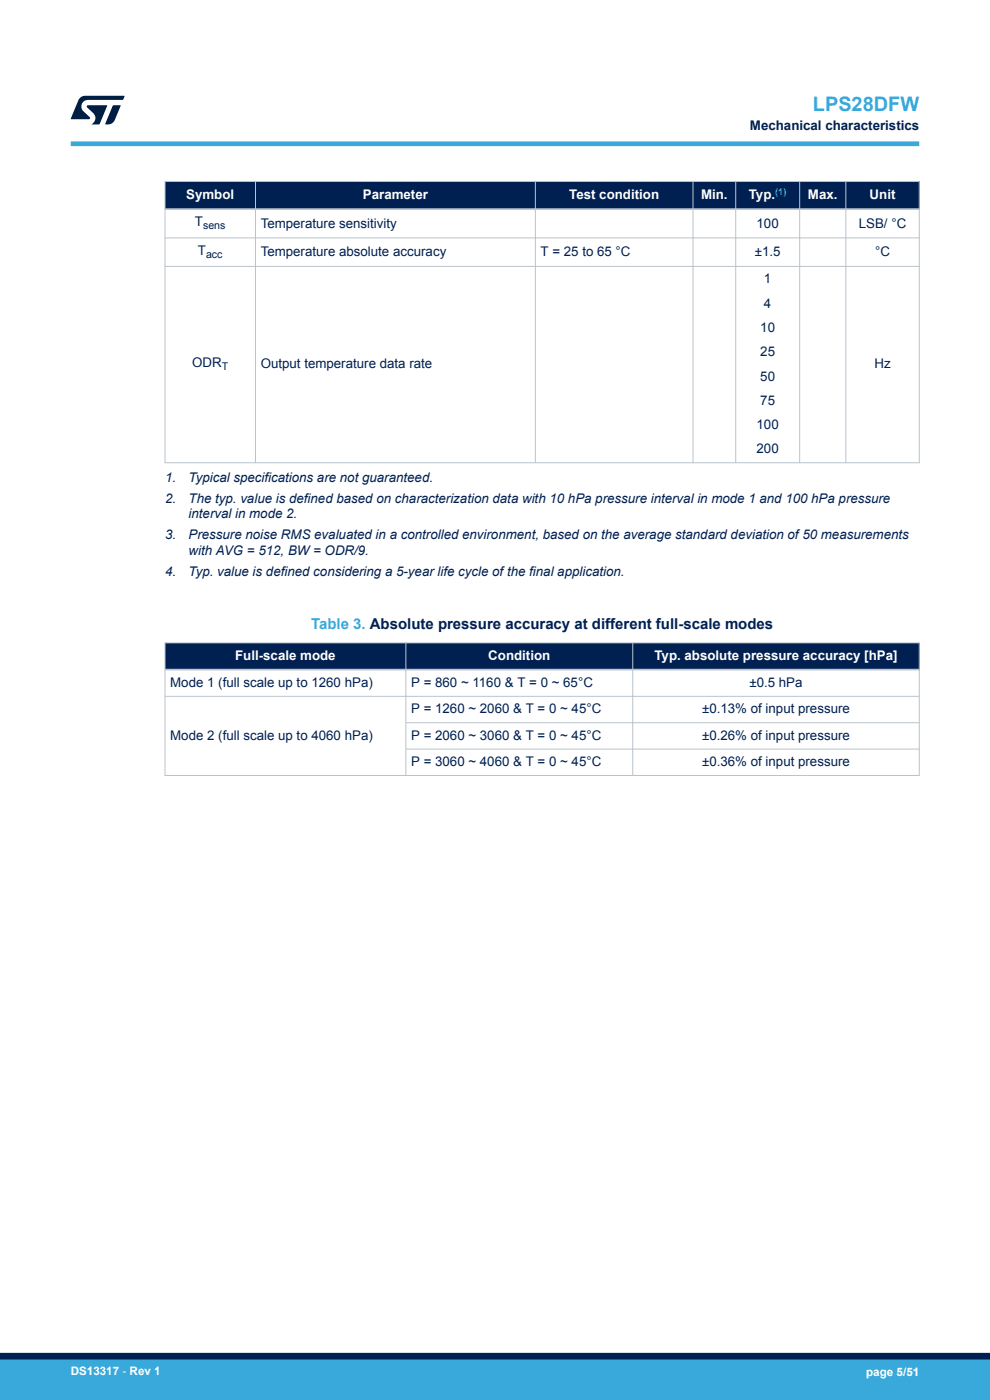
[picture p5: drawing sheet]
<svg xmlns="http://www.w3.org/2000/svg" width="210mm" height="297mm" viewBox="0 0 210 297" stroke-linecap="round" stroke-linejoin="round" font-family="sans-serif">
<defs><g id="words">
<text font-size="4.2" fill="#39a9dc" x="172.4" y="23.5">LPS28DFW</text>
<text font-size="3.2" fill="#39a9dc" x="66" y="133.4">Table 3. Absolute pressure accuracy at different full-scale modes</text>
<g font-size="2.8" fill="#002052">
<text x="159.1" y="27.5">Mechanical characteristics</text>
<text x="41.4" y="48">T</text>
<text x="55.3" y="48.3">Temperature sensitivity</text>
<text x="160.5" y="48.3">100</text>
<text x="182.2" y="48.3">LSB/ °C</text>
<text x="42" y="54.1">T</text>
<text x="55.3" y="54.3">Temperature absolute accuracy</text>
<text x="114.7" y="54.3">T = 25 to 65 °C</text>
<text x="160.1" y="54.3">±1.5</text>
<text x="185.6" y="54.3">°C</text>
<text x="162.1" y="60.1">1</text>
<text x="162.1" y="65.3">4</text>
<text x="161.3" y="70.4">10</text>
<text x="40.8" y="77.9">ODR</text>
<text x="161.3" y="75.6">25</text>
<text x="55.3" y="78.2">Output temperature data rate</text>
<text x="161.3" y="80.7">50</text>
<text x="185.5" y="78.2">Hz</text>
<text x="161.3" y="85.9">75</text>
<text x="160.5" y="91">100</text>
<text x="160.5" y="96.2">200</text>
<text x="35" y="102.2">1.</text>
<text x="35" y="106.6">2.</text>
<text x="40" y="102.2">Typical specifications are not guaranteed.</text>
<text x="40" y="106.6">The typ. value is defined based on characterization data with 10 hPa pressure interval in mode 1 and 100 hPa pressure</text>
<text x="40" y="110">interval in mode 2.</text>
<text x="35" y="114.4">3.</text>
<text x="40" y="114.4">Pressure noise RMS evaluated in a controlled environment, based on the average standard deviation of 50 measurements</text>
<text x="40" y="117.8">with AVG = 512, BW = ODR/9.</text>
<text x="35" y="122.1">4.</text>
<text x="40" y="122.1">Typ. value is defined considering a 5-year life cycle of the final application.</text>
<text x="36.1" y="145.7">Mode 1 (full scale up to 1260 hPa)</text>
<text x="87.2" y="145.7">P = 860 ~ 1160 &amp; T = 0 ~ 65°C</text>
<text x="159" y="145.7">±0.5 hPa</text>
<text x="87.2" y="151.3">P = 1260 ~ 2060 &amp; T = 0 ~ 45°C</text>
<text x="148.9" y="151.3">±0.13% of input pressure</text>
<text x="36.1" y="156.9">Mode 2 (full scale up to 4060 hPa)</text>
<text x="87.2" y="156.9">P = 2060 ~ 3060 &amp; T = 0 ~ 45°C</text>
<text x="148.9" y="156.9">±0.26% of input pressure</text>
<text x="87.2" y="162.5">P = 3060 ~ 4060 &amp; T = 0 ~ 45°C</text>
<text x="148.9" y="162.5">±0.36% of input pressure</text>
</g>
<g font-size="2.8" fill="#fff">
<text x="39.5" y="42.2">Symbol</text>
<text x="77" y="42.2">Parameter</text>
<text x="120.7" y="42.2">Test condition</text>
<text x="148.7" y="42.2">Min.</text>
<text x="158.8" y="42.3">Typ.</text>
<text x="171.4" y="42.2">Max.</text>
<text x="184.5" y="42.2">Unit</text>
<text x="49.9" y="140">Full-scale mode</text>
<text x="103.6" y="140">Condition</text>
<text x="138.8" y="140">Typ. absolute pressure accuracy [hPa]</text>
</g>
<g font-size="2.5" fill="#fff">
<text x="15" y="291.6">DS13317 - Rev 1</text>
<text x="183.7" y="291.9">page 5/51</text>
</g>
<g font-size="2.3" fill="#002052">
<text x="43.1" y="48.6">sens</text>
<text x="43.7" y="54.6">acc</text>
<text x="47" y="78.5">T</text>
</g>
<text font-size="2" fill="#39a9dc" x="164.4" y="41.4">(1)</text>
</g></defs>
<g fill="#002052">
<path d="M35 38.5h160v5.9h-160z" fill-rule="evenodd"/>
<path d="M35 38.5h160v5.9h-160z" fill-rule="evenodd"/>
</g>
<path d="M34.9 38.5h160.2M35 38.4v59.9M54.2 38.4v59.9M113.6 38.4v59.9M147 38.4v59.9M156.1 38.4v59.9M169.6 38.4v59.9M179.4 38.4v59.9M195 38.4v59.9M34.9 50.5h160.2M34.9 56.5h160.2M34.9 98.2h160.2" fill="none" stroke="#b9c4ca" stroke-width=".21"/>
<path d="M34.9 44.4h160.2" fill="none" stroke="#b9c4ca" stroke-width=".35"/>
<g fill="#002052">
<path d="M35 136.4h160v5.7h-160z" fill-rule="evenodd"/>
<path d="M35 136.4h160v5.7h-160z" fill-rule="evenodd"/>
</g>
<path d="M34.9 136.4h160.2M35 136.3v28.3M86.1 136.3v28.3M134.2 136.3v28.3M195 136.3v28.3M34.9 147.7h160.2M86.1 153.3h109M86.1 158.9h109M34.9 164.5h160.2" fill="none" stroke="#b9c4ca" stroke-width=".21"/>
<path d="M34.9 142.1h160.2" fill="none" stroke="#b9c4ca" stroke-width=".35"/>
<path d="M15 30.5h180" fill="none" stroke="#39a9dc" stroke-width="1"/>
<g fill="#001e41">
<path d="M17.1 20.7l.9-.4 8.4 .1-.3 .8h-7.4a1.4 1.4 0 0 0-1.3 .8 1.4 1.4 0 0 0 .2 1.5l1.4 1.3v.4l-4 .1 1.6-4.1z"/>
<path d="M24 22.4h1.6l-1.3 3.1a1.54 1.54 0 0 1-1.4 .9l-.6-.1z"/>
<path d="M18.5 22.4h4.2l-1.6 4h-1.7a1.48 1.48 0 0 0 .4-2.4l-1.3-1.2z"/>
</g>
<g fill="#39a9dc">
<path d="M0 288.4h210v8.6h-210z" fill-rule="evenodd"/>
<path d="M-.1 288.4h210.2v4.4h-210.2z" fill-rule="evenodd"/>
</g>
<path d="M0 287.7h210" fill="none" stroke="#002052" stroke-width="1.4"/>
<use href="#words"/>
</svg>
